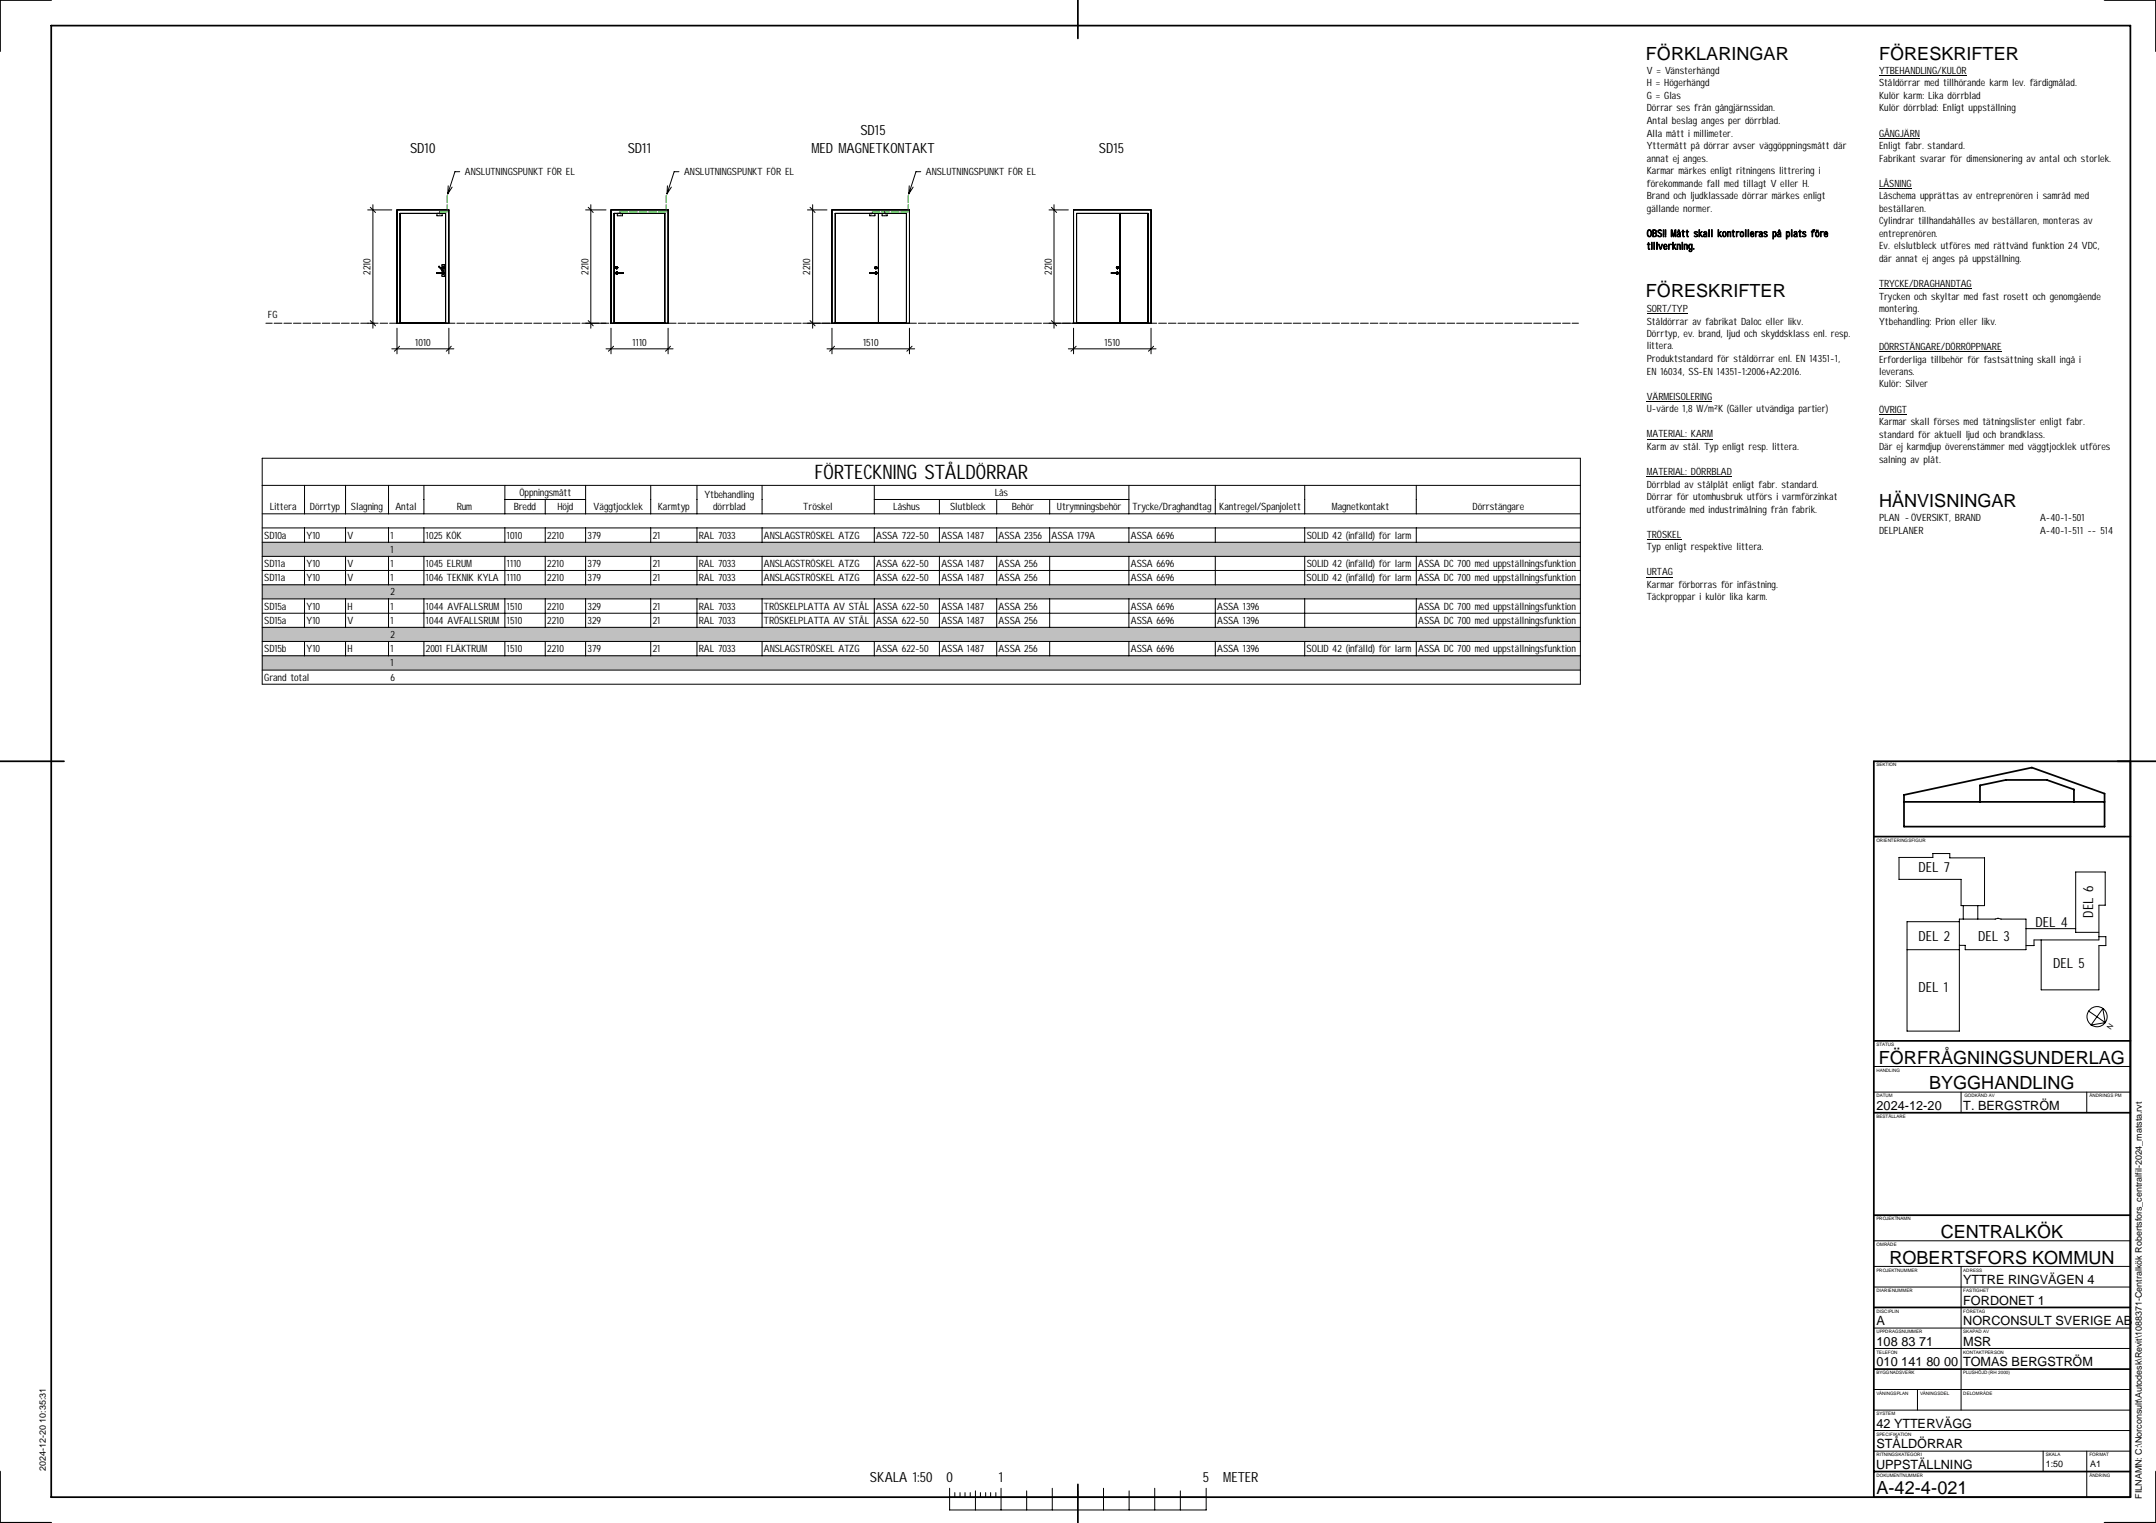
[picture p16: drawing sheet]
<svg xmlns="http://www.w3.org/2000/svg" width="841mm" height="594mm" viewBox="0 0 841 594" stroke-linecap="round" stroke-linejoin="round" font-family="sans-serif">
<defs><g id="words">
<text font-size="7.8" x="317.8" y="186.8">FÖRTECKNING STÅLDÖRRAR</text>
<g font-size="7.1">
<text x="642" y="23.3">FÖRKLARINGAR</text>
<text x="733" y="23.3">FÖRESKRIFTER</text>
<text x="642" y="115.7">FÖRESKRIFTER</text>
<text x="733" y="197.6">HÄNVISNINGAR</text>
<text x="732.9" y="414.9">FÖRFRÅGNINGSUNDERLAG</text>
<text x="752.5" y="424.9">BYGGHANDLING</text>
<text x="757" y="482.9">CENTRALKÖK</text>
<text x="737" y="492.8">ROBERTSFORS KOMMUN</text>
<text x="731.9" y="582.6">A-42-4-021</text>
</g>
<g font-size="5.5">
<text x="335.6" y="52.7">SD15</text>
<text x="159.9" y="59.5">SD10</text>
<text x="244.9" y="59.5">SD11</text>
<text x="316.5" y="59.6">MED MAGNETKONTAKT</text>
<text x="428.7" y="59.5">SD15</text>
<text x="748.4" y="340.3">DEL 7</text>
<text x="816.4" y="357.9" transform="rotate(-90 816.4 357.9)">DEL 6</text>
<text x="794" y="361.5">DEL 4</text>
<text x="748.4" y="366.9">DEL 2</text>
<text x="771.7" y="366.9">DEL 3</text>
<text x="800.9" y="377.6">DEL 5</text>
<text x="748.4" y="387.1">DEL 1</text>
<text x="339.3" y="578.2">SKALA 1:50</text>
<text x="369.2" y="578.2">0</text>
<text x="389.6" y="578.2">1</text>
<text x="469.2" y="578.2">5</text>
<text x="477.2" y="578.2">METER</text>
</g>
<g font-size="5">
<text x="731.9" y="432.9">2024-12-20</text>
<text x="765.8" y="432.9">T. BERGSTRÖM</text>
<text x="765.8" y="500.9">YTTRE RINGVÄGEN 4</text>
<text x="765.8" y="508.9">FORDONET 1</text>
<text x="731.9" y="516.9">A</text>
<text x="765.8" y="516.9">NORCONSULT SVERIGE AB</text>
<text x="731.9" y="524.9">108 83 71</text>
<text x="765.8" y="524.9">MSR</text>
<text x="731.9" y="532.9">010 141 80 00</text>
<text x="765.8" y="532.9">TOMAS BERGSTRÖM</text>
<text x="731.9" y="556.9">42 YTTERVÄGG</text>
<text x="731.9" y="564.9">STÅLDÖRRAR</text>
<text x="731.8" y="572.9">UPPSTÄLLNING</text>
</g>
<g font-size="3.9">
<text x="642.4" y="28.8">V = Vänsterhängd</text>
<text x="733" y="28.8">YTBEHANDLING/KULÖR</text>
<text x="642.4" y="33.7">H = Högerhängd</text>
<text x="733" y="33.7">Ståldörrar med tillhörande karm lev. färdigmålad.</text>
<text x="642.4" y="38.6">G = Glas</text>
<text x="733" y="38.6">Kulör karm: Lika dörrblad</text>
<text x="642.4" y="43.4">Dörrar ses från gångjärnssidan.</text>
<text x="733" y="43.4">Kulör dörrblad: Enligt uppställning</text>
<text x="642.4" y="48.3">Antal beslag anges per dörrblad.</text>
<text x="642.4" y="53.3">Alla mått i millimeter.</text>
<text x="733" y="53.3">GÅNGJÄRN</text>
<text x="642.4" y="58.2">Yttermått på dörrar avser väggöppningsmått där</text>
<text x="733" y="58.2">Enligt fabr. standard.</text>
<text x="642.4" y="63.1">annat ej anges.</text>
<text x="733" y="63.1">Fabrikant svarar för dimensionering av antal och storlek.</text>
<text x="181.4" y="68.2">ANSLUTNINGSPUNKT FÖR EL</text>
<text x="266.9" y="68.2">ANSLUTNINGSPUNKT FÖR EL</text>
<text x="361.2" y="68.2">ANSLUTNINGSPUNKT FÖR EL</text>
<text x="642.4" y="67.9">Karmar märkes enligt ritningens littrering i</text>
<text x="642.4" y="72.8">förekommande fall med tillagt V eller H.</text>
<text x="642.4" y="77.7">Brand och ljudklassade dörrar märkes enligt</text>
<text x="733" y="72.8">LÅSNING</text>
<text x="733" y="77.7">Låschema upprättas av entreprenören i samråd med</text>
<text x="642.4" y="82.6">gällande normer.</text>
<text x="733" y="82.6">beställaren.</text>
<text x="733" y="87.5">Cylindrar tillhandahålles av beställaren, monteras av</text>
<text x="642.4" y="92.4">OBS!! Mått skall kontrolleras på plats före</text>
<text x="733" y="92.5">entreprenören.</text>
<text x="642.4" y="97.3">tillverkning.</text>
<text x="733" y="97.3">Ev. elslutbleck utföres med rättvänd funktion 24 VDC,</text>
<text x="144.5" y="107.3" transform="rotate(-90 144.5 107.3)">2210</text>
<text x="229.5" y="107.3" transform="rotate(-90 229.5 107.3)">2210</text>
<text x="316.1" y="107.3" transform="rotate(-90 316.1 107.3)">2210</text>
<text x="410.3" y="107.3" transform="rotate(-90 410.3 107.3)">2210</text>
<text x="733" y="102.2">där annat ej anges på uppställning.</text>
<text x="733" y="112">TRYCKE/DRAGHANDTAG</text>
<text x="733" y="116.9">Trycken och skyltar med fast rosett och genomgående</text>
<text x="104.5" y="124">FG</text>
<text x="642.4" y="121.7">SORT/TYP</text>
<text x="733" y="121.8">montering.</text>
<text x="642.4" y="126.6">Ståldörrar av fabrikat Daloc eller likv.</text>
<text x="642.4" y="131.5">Dörrtyp, ev. brand, ljud och skyddsklass enl. resp.</text>
<text x="733" y="126.7">Ytbehandling: Prion eller likv.</text>
<text x="162" y="135">1010</text>
<text x="246.7" y="135">1110</text>
<text x="336.6" y="135">1510</text>
<text x="430.9" y="135">1510</text>
<text x="642.4" y="136.3">littera.</text>
<text x="733" y="136.5">DÖRRSTÄNGARE/DÖRRÖPPNARE</text>
<text x="642.4" y="141.2">Produktstandard för ståldörrar enl. EN 14351-1,</text>
<text x="733" y="141.4">Erforderliga tillbehör för fastsättning skall ingå i</text>
<text x="642.4" y="146.1">EN 16034, SS-EN 14351-1:2006+A2:2016.</text>
<text x="733" y="146.3">leverans.</text>
<text x="642.4" y="156">VÄRMEISOLERING</text>
<text x="733" y="151.1">Kulör: Silver</text>
<text x="642.4" y="160.8">U-värde 1,8 W/m²K (Gäller utvändiga partier)</text>
<text x="733" y="161">ÖVRIGT</text>
<text x="733" y="165.9">Karmar skall förses med tätningslister enligt fabr.</text>
<text x="642.4" y="170.6">MATERIAL: KARM</text>
<text x="733" y="170.8">standard för aktuell ljud och brandklass.</text>
<text x="642.4" y="175.5">Karm av stål. Typ enligt resp. littera.</text>
<text x="733" y="175.6">Där ej karmdjup överenstämmer med väggtjocklek utföres</text>
<text x="642.4" y="185.3">MATERIAL: DÖRRBLAD</text>
<text x="733" y="180.5">salning av plåt.</text>
<text x="642.4" y="190.2">Dörrblad av stålplåt enligt fabr. standard.</text>
<text x="202.6" y="193.5">Öppningsmått</text>
<text x="274.7" y="194.2">Ytbehandling</text>
<text x="388" y="193.5">Lås</text>
<text x="642.4" y="195.1">Dörrar för utomhusbruk utförs i varmförzinkat</text>
<text x="105.2" y="199.1">Littera</text>
<text x="120.9" y="199.1">Dörrtyp</text>
<text x="136.9" y="199.1">Slagning</text>
<text x="154.3" y="199.1">Antal</text>
<text x="178.1" y="199.1">Rum</text>
<text x="200.4" y="199.1">Bredd</text>
<text x="217.4" y="199.1">Höjd</text>
<text x="231.6" y="199.1">Väggtjocklek</text>
<text x="256.5" y="199.1">Karmtyp</text>
<text x="278.1" y="199">dörrblad</text>
<text x="313.4" y="199.1">Tröskel</text>
<text x="348.4" y="199.1">Låshus</text>
<text x="370.6" y="199.1">Slutbleck</text>
<text x="394.6" y="199.1">Behör</text>
<text x="412.2" y="199.1">Utrymningsbehör</text>
<text x="441.7" y="199.1">Trycke/Draghandtag</text>
<text x="475.6" y="199.1">Kantregel/Spanjolett</text>
<text x="519.5" y="199.1">Magnetkontakt</text>
<text x="574.4" y="199.1">Dörrstängare</text>
<text x="642.4" y="200">utförande med industrimålning från fabrik.</text>
<text x="733" y="203.4">PLAN</text>
<text x="743" y="203.4">-</text>
<text x="745.5" y="203.4">ÖVERSIKT, BRAND</text>
<text x="795.8" y="203.4">A</text>
<text x="798.1" y="203.4">-</text>
<text x="799.8" y="203.4">40</text>
<text x="803.6" y="203.4">-</text>
<text x="805.3" y="203.4">1</text>
<text x="806.6" y="203.4">-</text>
<text x="808.4" y="203.4">501</text>
<text x="642.4" y="209.7">TRÖSKEL</text>
<text x="733" y="208.3">DELPLANER</text>
<text x="795.8" y="208.3">A</text>
<text x="798.1" y="208.3">-</text>
<text x="799.8" y="208.3">40</text>
<text x="803.6" y="208.3">-</text>
<text x="805.3" y="208.3">1</text>
<text x="806.6" y="208.3">-</text>
<text x="808.4" y="208.3">511</text>
<text x="814.2" y="208.3">--</text>
<text x="819.3" y="208.3">514</text>
<text x="103" y="210.1">SD10a</text>
<text x="119.5" y="210.1">Y10</text>
<text x="135.6" y="210.1">V</text>
<text x="152.3" y="210.1">1</text>
<text x="152.3" y="215.6">1</text>
<text x="166.1" y="210.1">1025 KÖK</text>
<text x="197.7" y="210.1">1010</text>
<text x="213.4" y="210.1">2210</text>
<text x="229.2" y="210.1">379</text>
<text x="254.6" y="210.1">21</text>
<text x="272.5" y="210.1">RAL 7033</text>
<text x="297.9" y="210.1">ANSLAGSTRÖSKEL ATZG</text>
<text x="341.8" y="210.1">ASSA 722-50</text>
<text x="367.2" y="210.1">ASSA 1487</text>
<text x="389.6" y="210.1">ASSA 2356</text>
<text x="410.2" y="210.1">ASSA 179A</text>
<text x="441.1" y="210.1">ASSA 6696</text>
<text x="509.7" y="210.1">SOLID 42 (infälld) för larm</text>
<text x="642.4" y="214.6">Typ enligt respektive littera.</text>
<text x="103" y="221.1">SD11a</text>
<text x="119.5" y="221.1">Y10</text>
<text x="135.6" y="221.1">V</text>
<text x="152.3" y="221.1">1</text>
<text x="166.1" y="221.1">1045 ELRUM</text>
<text x="197.7" y="221.1">1110</text>
<text x="213.4" y="221.1">2210</text>
<text x="229.2" y="221.1">379</text>
<text x="254.6" y="221.1">21</text>
<text x="272.5" y="221.1">RAL 7033</text>
<text x="297.9" y="221.1">ANSLAGSTRÖSKEL ATZG</text>
<text x="341.8" y="221.1">ASSA 622-50</text>
<text x="367.2" y="221.1">ASSA 1487</text>
<text x="389.5" y="221.1">ASSA 256</text>
<text x="441.1" y="221.1">ASSA 6696</text>
<text x="509.7" y="221.1">SOLID 42 (infälld) för larm ASSA DC 700 med uppställningsfunktion</text>
<text x="103" y="226.7">SD11a</text>
<text x="119.5" y="226.7">Y10</text>
<text x="135.6" y="226.7">V</text>
<text x="152.3" y="226.7">1</text>
<text x="166.1" y="226.7">1046 TEKNIK KYLA</text>
<text x="197.7" y="226.7">1110</text>
<text x="213.4" y="226.7">2210</text>
<text x="229.2" y="226.7">379</text>
<text x="254.6" y="226.7">21</text>
<text x="272.5" y="226.7">RAL 7033</text>
<text x="297.9" y="226.7">ANSLAGSTRÖSKEL ATZG</text>
<text x="341.8" y="226.7">ASSA 622-50</text>
<text x="367.2" y="226.7">ASSA 1487</text>
<text x="389.5" y="226.7">ASSA 256</text>
<text x="441.1" y="226.7">ASSA 6696</text>
<text x="509.7" y="226.7">SOLID 42 (infälld) för larm ASSA DC 700 med uppställningsfunktion</text>
<text x="642.4" y="224.5">URTAG</text>
<text x="152.3" y="232.2">2</text>
<text x="642.4" y="229.4">Karmar förborras för infästning.</text>
<text x="103" y="237.8">SD15a</text>
<text x="119.5" y="237.8">Y10</text>
<text x="135.6" y="237.8">H</text>
<text x="152.3" y="237.8">1</text>
<text x="166.1" y="237.8">1044 AVFALLSRUM</text>
<text x="197.7" y="237.8">1510</text>
<text x="213.4" y="237.8">2210</text>
<text x="229.2" y="237.8">329</text>
<text x="254.6" y="237.8">21</text>
<text x="272.5" y="237.8">RAL 7033</text>
<text x="297.9" y="237.8">TRÖSKELPLATTA AV STÅL ASSA 622-50</text>
<text x="367.2" y="237.8">ASSA 1487</text>
<text x="389.6" y="237.8">ASSA 256</text>
<text x="441.1" y="237.8">ASSA 6696</text>
<text x="474.8" y="237.8">ASSA 1396</text>
<text x="553.2" y="237.8">ASSA DC 700 med uppställningsfunktion</text>
<text x="642.4" y="234.2">Täckproppar i kulör lika karm.</text>
<text x="103" y="243.3">SD15a</text>
<text x="119.5" y="243.3">Y10</text>
<text x="135.6" y="243.3">V</text>
<text x="152.3" y="243.3">1</text>
<text x="166.1" y="243.3">1044 AVFALLSRUM</text>
<text x="197.7" y="243.3">1510</text>
<text x="213.4" y="243.3">2210</text>
<text x="229.2" y="243.3">329</text>
<text x="254.6" y="243.3">21</text>
<text x="272.5" y="243.3">RAL 7033</text>
<text x="297.9" y="243.3">TRÖSKELPLATTA AV STÅL ASSA 622-50</text>
<text x="367.2" y="243.3">ASSA 1487</text>
<text x="389.6" y="243.3">ASSA 256</text>
<text x="441.1" y="243.3">ASSA 6696</text>
<text x="474.8" y="243.3">ASSA 1396</text>
<text x="553.2" y="243.3">ASSA DC 700 med uppställningsfunktion</text>
<text x="152.3" y="248.8">2</text>
<text x="103" y="254.4">SD15b</text>
<text x="119.5" y="254.4">Y10</text>
<text x="135.6" y="254.4">H</text>
<text x="152.3" y="254.4">1</text>
<text x="166.1" y="254.4">2001 FLÄKTRUM</text>
<text x="197.7" y="254.4">1510</text>
<text x="213.4" y="254.4">2210</text>
<text x="229.2" y="254.4">379</text>
<text x="254.6" y="254.4">21</text>
<text x="272.5" y="254.4">RAL 7033</text>
<text x="297.9" y="254.4">ANSLAGSTRÖSKEL ATZG</text>
<text x="341.8" y="254.4">ASSA 622-50</text>
<text x="367.2" y="254.4">ASSA 1487</text>
<text x="389.5" y="254.4">ASSA 256</text>
<text x="441.1" y="254.4">ASSA 6696</text>
<text x="474.8" y="254.4">ASSA 1396</text>
<text x="509.7" y="254.4">SOLID 42 (infälld) för larm ASSA DC 700 med uppställningsfunktion</text>
<text x="152.3" y="259.9">1</text>
<text x="103" y="265.5">Grand total</text>
<text x="152.3" y="265.5">6</text>
</g>
<g font-size="3.5">
<text x="17.9" y="573.8" transform="rotate(-90 17.9 573.8)">2024-12-20 10:35:31</text>
<text x="798" y="572.3">1:50</text>
<text x="815.3" y="572.3">A1</text>
<text x="835.4" y="584.5" transform="rotate(-90 835.4 584.5)">FILNAMN: C:\Norconsult\Autodesk\Revit\1088371-Centralkök Robertsfors_centralfil-2024_matsta.rvt</text>
</g>
<text font-size="2.8" x="823.4" y="401.7" transform="rotate(-56 823.4 401.7)">N</text>
<g font-size="1.8">
<text x="731.9" y="299">SEKTION</text>
<text x="731.9" y="328.3">ORIENTERINGSFIGUR</text>
<text x="731.9" y="407.9">STATUS</text>
<text x="731.9" y="418">HANDLING</text>
<text x="731.9" y="428">DATUM</text>
<text x="766.2" y="428">GODKÄND AV</text>
<text x="815" y="428">ÄNDRINGS PM</text>
<text x="731.9" y="435.9">BESTÄLLARE</text>
<text x="731.9" y="476">PROJEKTNAMN</text>
<text x="731.9" y="486">OMRÅDE</text>
<text x="731.9" y="496">PROJEKTNUMMER</text>
<text x="765.8" y="496">ADRESS</text>
<text x="731.9" y="503.9">DIARIENUMMER</text>
<text x="765.8" y="503.9">FASTIGHET</text>
<text x="731.9" y="512">DISCIPLIN</text>
<text x="765.8" y="512">FÖRETAG</text>
<text x="731.9" y="519.9">UPPDRAGSNUMMER</text>
<text x="765.8" y="519.9">SKAPAD AV</text>
<text x="731.9" y="528">TELEFON</text>
<text x="765.8" y="528">KONTAKTPERSON</text>
<text x="731.9" y="535.9">BYGGNADSVERK</text>
<text x="765.8" y="535.9">PLUSHÖJD (RH 2000)</text>
<text x="731.9" y="544">VÅNINGSPLAN</text>
<text x="749" y="544">VÅNINGSDEL</text>
<text x="765.8" y="544">DELOMRÅDE</text>
<text x="731.9" y="551.9">SYSTEM</text>
<text x="731.9" y="560">SPECIFIKATION</text>
<text x="731.9" y="567.9">RITNINGSKATEGORI</text>
<text x="798" y="567.9">SKALA</text>
<text x="815" y="567.9">FORMAT</text>
<text x="731.9" y="576">DOKUMENTNUMMER</text>
<text x="815" y="576">ÄNDRING</text>
</g>
</g></defs>
<path d="M239.5 125.9h19.8" fill="none" stroke="#0ff" stroke-width=".39"/>
<g fill="#fff">
<path d="M342.6 83.2h11v42.6h-11z"/>
<path d="M339.3 106.3h2.6v.4h-2.6z"/>
<path d="M341.4 106.1h.7v.7h-.7z"/>
<path d="M341.3 104.1h.8v.6h-.8z"/>
<path d="M325.8 83.2h16.8v42.6h-16.8z"/>
<path d="M324.5 81.9h30.3v44.2h-30.3z"/>
</g>
<path d="M325.8 125.9h27.8" fill="none" stroke="#0ff" stroke-width=".39"/>
<g fill="#fff">
<path d="M170.4 106.3h2.7v.4h-2.7z"/>
<path d="M172.6 106.1h.6v.7h-.6z"/>
<path d="M172.5 104h.7v.8h-.7z"/>
<path d="M156 83.2h17.8v42.6h-17.8z"/>
<path d="M154.9 81.9h20.2v44.2h-20.2z"/>
</g>
<path d="M156 125.9h17.8" fill="none" stroke="#0ff" stroke-width=".39"/>
<g fill="#c0c0c0">
<path d="M102.3 211.4h514.2v5.6h-514.2z"/>
<path d="M102.3 228h514.2v5.6h-514.2z"/>
<path d="M102.3 255.8h514.2v5.6h-514.2z"/>
<path d="M102.3 244.7h514.2v5.6h-514.2z"/>
</g>
<g fill="#fff">
<path d="M436.9 83.2h10.9v42.6h-10.9z"/>
<path d="M433.5 106.3h2.5v.4h-2.5z"/>
<path d="M435.5 106.1h.8v.7h-.8z"/>
<path d="M435.4 104h.9v.8h-.9z"/>
<path d="M419.9 83.2h17v42.6h-17z"/>
<path d="M418.8 81.9h30.2v44.2h-30.2z"/>
</g>
<path d="M419.9 125.9h27.9" fill="none" stroke="#0ff" stroke-width=".39"/>
<path d="M170.6 83.2l-.2 .2M172 83.2l-.9 1M241.3 83.2l-.5 .5M242.7 83.2l-.9 1M340.3 83.2l-.9 1M341.3 83.7l-.5 .5M344.5 83.2l-.4 .5M345.9 83.2l-.9 1" fill="none" stroke="#9d9d9d" stroke-width=".39"/>
<g fill="none" stroke="#000" stroke-width=".39">
<path d="M733 29.5h34.2M733 54h15.9M733 73.5h12.7M170.4 83.2v1h2.1v-1M240.8 83.2v1h2v-1M339.3 83.2v1h2v-1M342.6 83.2v42.6M344.1 83.2v1h1.9v-1M436.9 83.2v42.6M171.5 104.6l.7 .6M171.6 104.1l-.3-.3-.3 .3 .4 .3M171.8 104.3l.7 .7"/>
<path d="M172.4 103.3h.9l-.2 4.5-.7-.1zM172.5 106.3l.2-.2 .5 .2-.3 .6-.4-.2M172.5 104.2l.4-.2 .3 .6-.5 .2zM172.6 105.1l.4 .4-.3 .2-.4-.3M172.9 106.3h.1M172.9 106.7h.1M173 106.3h.1M173 106.7h.1M173 106.3h-2.6v.4h2.6M173 106.3l.1 .1M173.1 106.4h.1M173.1 106.6h.1"/>
<path d="M173.1 106.4v.2M173.1 106.6l-.1 .1M240.2 104.2l.6-.1a.43 .43 0 0 1 .1 .5 .43 .43 0 0 1-.4 .2zM240.4 106.6h.1M240.4 106.4h.1M240.4 106.6l.1 .1M240.4 106.4v.2M240.4 106.8h.1M240.4 104.1h.1M240.5 106.7h.1M240.5 106.3h.1M240.5 106.3h2.5v.4h-2.5"/>
<path d="M240.5 106.3l-.1 .1M240.9 106.3l-.4-.2-.3 .2 .3 .6 .4-.2M240.9 106.3h.1M341.3 106.3l.2-.2 .6 .2-.2 .5-.6-.1M341.3 104.2l.6-.1 .2 .5-.6 .2zM341.5 106.8h.1M341.5 104.1h.1M341.8 106.3h.1M341.8 106.7h.1M341.8 106.3h-2.5v.4h2.5M341.8 106.3v.4M433.5 106.3h2.5v.4h-2.5z"/>
<path d="M435.5 106.3l.4-.2 .4 .3-.4 .5-.4-.2M435.5 104.2l.4-.2 .4 .5-.5 .3zM435.9 106.3h.1M435.9 106.7h.1M436 106.4h.1M436 106.6h.1M733 112.7h36.1M103.7 126.1h2.5M106.9 126.1h3.1M110.7 126.1h3M114.5 126.1h2.9M118.2 126.1h3"/>
<path d="M121.9 126.1h3.1M125.7 126.1h3M129.5 126.1h3M133.2 126.1h3M137 126.1h3M140.7 126.1h3M144.4 126.1h3.1M148.3 126.1h2.9M152 126.1h25.5M154.9 126.1v-44.2h20.2v44.2M156 125.8h17.8M156 126.1v-42.9h17.8v42.9"/>
<path d="M178.2 126.1h3M181.9 126.1h3.1M185.7 126.1h3M189.5 126.1h2.9M193.2 126.1h3M196.9 126.1h3.1M200.7 126.1h3M204.5 126.1h2.9M208.2 126.1h3M212 126.1h3M215.7 126.1h3M219.5 126.1h3"/>
<path d="M223.2 126.1h3M227 126.1h3M230.7 126.1h3M234.4 126.1h3.1M238.3 126.1h25.4M238.3 126.1v-44.2h22.3v44.2M239.5 126.1v-42.9h19.8v42.9M239.5 125.8h19.8M264.5 126.1h3M268.2 126.1h3M271.9 126.1h3.1M275.7 126.1h3"/>
<path d="M279.5 126.1h2.9M283.2 126.1h3.1M286.9 126.1h3.1M290.7 126.1h3M294.5 126.1h2.9M298.2 126.1h3M302 126.1h3M305.7 126.1h3M309.5 126.1h3M313.2 126.1h3M317 126.1h3M320.7 126.1h3"/>
<path d="M324.4 126.1h33.1M324.5 126.1v-44.2h30.3v44.2M325.8 125.8h27.8M325.8 126.1v-42.9h27.8v42.9M358.2 126.1h3M361.9 126.1h3.1M365.8 126.1h2.9M369.5 126.1h2.9M373.2 126.1h3.1M376.9 126.1h3.1M380.7 126.1h3M384.5 126.1h2.9"/>
<path d="M388.2 126.1h3M392 126.1h3M395.7 126.1h3M399.5 126.1h3M403.2 126.1h3M407 126.1h3M410.7 126.1h3M414.4 126.1h3.1M418.3 126.1h32.9M418.8 126.1v-44.2h30.2v44.2M419.9 125.8h27.9M419.9 126.1v-42.9h27.9v42.9"/>
<path d="M452 126.1h3M455.8 126.1h2.9M459.5 126.1h2.9M463.2 126.1h3.1M466.9 126.1h3.1M470.7 126.1h3M474.5 126.1h2.9M478.2 126.1h3M482 126.1h3M485.7 126.1h3M489.5 126.1h3M493.2 126.1h3"/>
<path d="M497 126.1h3M500.7 126.1h3.1M504.4 126.1h3.1M508.3 126.1h2.9M512 126.1h2.9M515.7 126.1h3.1M519.5 126.1h3M523.2 126.1h3M527 126.1h3M530.7 126.1h3M534.5 126.1h3M538.2 126.1h3"/>
<path d="M542 126.1h3M545.8 126.1h2.9M549.5 126.1h2.9M553.2 126.1h3.1M556.9 126.1h3.1M560.7 126.1h3M564.5 126.1h2.9M568.2 126.1h3M572 126.1h3M575.7 126.1h3M579.5 126.1h3M583.3 126.1h2.9"/>
<path d="M587 126.1h3M590.7 126.1h3.1M594.4 126.1h3.1M598.3 126.1h2.9M602 126.1h2.9M605.7 126.1h3.1M609.5 126.1h3M613.2 126.1h2.5M733 137.2h47.8M733 161.7h10.9M102.3 261.4h514.2"/>
</g>
<g fill="none" stroke="#00a600" stroke-width=".39">
<path d="M174.4 79.8v2.8h-3v.6M174.4 76.3v2.8M259.8 79.8v2.8h-3M259.8 76.3v2.8M354.2 79.8v2.8h-2.8M354.2 76.3v2.8M244.9 82.6h-3.1v.6M245.6 82.6h3M249.3 82.6h3M253.1 82.6h3M343.2 82.6h-2.9v.6M343.9 82.6h3"/>
<path d="M345.1 82.6v.6M347.6 82.6h3.1"/>
</g>
<g fill="#fff">
<path d="M642.4 25h28.4v4.9h-28.4z"/>
<path d="M642.4 29.9h24.6v4.9h-24.6z"/>
<path d="M642.4 34.8h13.3v4.8h-13.3z"/>
<path d="M642.4 39.6h49.9v4.9h-49.9z"/>
<path d="M642.4 44.5h52v4.9h-52z"/>
<path d="M642.4 49.4h33.7v5h-33.7z"/>
<path d="M642.4 54.4h79.5v4.9h-79.5z"/>
<path d="M642.4 59.3h23.8v4.8h-23.8z"/>
<path d="M642.4 64.1h67.7v4.9h-67.7z"/>
<path d="M642.4 69h63.4v4.9h-63.4z"/>
<path d="M642.4 73.9h69.7v4.9h-69.7z"/>
<path d="M642.4 78.8h25.5v4.9h-25.5z"/>
<path d="M642.4 88.6h70.8v4.9h-70.8z"/>
<path d="M642.4 93.5h18.8v4.9h-18.8z"/>
<path d="M733 199.6h8v4.9h-8z"/>
<path d="M743 199.6h1.8v4.9h-1.8z"/>
<path d="M745.5 199.6h27.3v4.9h-27.3z"/>
<path d="M795.8 199.6h2.3v4.9h-2.3z"/>
<path d="M798.1 199.6h1.7v4.9h-1.7z"/>
<path d="M799.8 199.6h3.8v4.9h-3.8z"/>
<path d="M803.6 199.6h1.7v4.9h-1.7z"/>
<path d="M805.3 199.6h1.3v4.9h-1.3z"/>
<path d="M806.6 199.6h1.8v4.9h-1.8z"/>
<path d="M808.4 199.6h4.8v4.9h-4.8z"/>
<path d="M733 204.5h17.3v4.9h-17.3z"/>
<path d="M795.8 204.5h2.3v4.9h-2.3z"/>
<path d="M798.1 204.5h1.7v4.9h-1.7z"/>
<path d="M799.8 204.5h3.8v4.9h-3.8z"/>
<path d="M803.6 204.5h1.7v4.9h-1.7z"/>
<path d="M805.3 204.5h1.3v4.9h-1.3z"/>
<path d="M806.6 204.5h1.8v4.9h-1.8z"/>
<path d="M808.4 204.5h5.8v4.9h-5.8z"/>
<path d="M814.2 204.5h3.6v4.9h-3.6z"/>
<path d="M819.3 204.5h5v4.9h-5z"/>
</g>
<g fill="none" stroke="#000" stroke-width=".39">
<path d="M145.5 79.8v48.2M174.8 72.5l-.1 3.1M176.4 73l-1.7 2.6M179.3 67h-1.8l-2.8 8.6M230.5 79.8v48.2M260.4 72.5l-.2 3.1M261.9 73l-1.7 2.6M264.8 67h-1.8l-2.8 8.6M317 79.8v48.2M143.4 81.9h9.4M144.4 80.9l2.1 2M228.4 81.9h8"/>
<path d="M229.4 80.9l2 2M315 81.9h7.6M316 80.9l1.9 2M143.4 126.1h2.7M144.4 125.1l2.1 2M152.8 136.1h24.2M154.9 128v10M155.9 135l-2.1 2M175.1 128v10M176 135l-1.9 2M228.4 126.1h8M229.4 125.1l2 2"/>
<path d="M236.4 136.1h26.2M238.3 128v10M239.4 135l-2.1 2M260.6 128v10M261.5 135l-1.9 2M315 126.1h36.5M316 125.1l1.9 2M322.6 136.1h34.2M324.5 128v10M325.5 135l-1.9 2M354.8 128v10M355.8 135l-2.1 2"/>
</g>
<path d="M104.5 120.1h3.7v5h-3.7z" fill="#fff"/>
<g fill="none" stroke="#000" stroke-width=".39">
<path d="M354.7 72.5l-.2 3.1M356.2 73l-1.7 2.6M359.2 67h-1.9l-2.8 8.6M411.1 79.8v48.2M409.2 81.9h7.5M410.1 80.9l2.1 2M409.2 126.1h36.6M410.1 125.1l2.1 2M416.7 136.1h34.2M418.8 128v10M419.8 135l-2.1 2M449 128v10"/>
<path d="M450 135l-2 2M642.4 122.4h15.9M642.4 156.6h25.5M642.4 171.3h25.7M642.4 186h33.2M642.4 210.4h13.4M642.4 225.1h10.1M740.7 334.4h13.3v-1.5h6.6v1.7h13.5v18.6h-9.1v-10.2h-24.3zM764.3 359.5h-20.4v42.7h20.4v-43.7h14l1.1-.4 1.1 .4h9.8v11.9h-23.7v-1.7h-2.3M765.8 353.2v5.3M771.5 353.2v5.3M743.9 370.4h20.4"/>
<path d="M790.3 362.2h19.4M818.7 363.6h-9v-23.5h11.5v13h-2.5v13.5h-25.3v2.2h-3.1M818.7 365.3h2.7v3.5h-2.7v17.3h-22.5v-19.5M814.7 394.4l6.5 4.5M820.3 393.4l.9 5.5-5.5 .9zM730.9 416h100.1M730.9 426h100.1M765 426v8M814 426v8M730.9 493.9h100.1M730.9 484h100.1M765 493.9v56.1"/>
<path d="M730.9 518h100.1M730.9 502h100.1M730.9 525.9h100.1M730.9 558h100.1M730.9 550h100.1M730.9 542h100.1M747.9 542v8M730.9 566h100.1M797 566v8M814 566v17.9M370.4 580.5v8.4h100.1v-8.4M370.4 583.9h100.1"/>
<path d="M372.4 582.2v1.7M374.5 582.2v1.7M376.4 582.2v1.7M378.5 582.2v1.7M380.5 581.5v7.4M382.4 582.2v1.7M384.5 582.2v1.7M386.4 582.2v1.7M388.5 582.2v1.7M390.5 580.5v8.4M400.5 581.5v7.4M410.5 580.5v8.4"/>
<path d="M420.5 581.5v2.4M430.4 580.5v8.4M440.4 581.5v7.4M450.4 580.5v8.4M460.4 581.5v7.4"/>
<circle cx="818" cy="396.5" r="3.9"/>
</g>
<g fill="none" stroke="#000" stroke-width=".68">
<path d="M20 0h-20v20M420.5 0v15M820.9 0h20.1v20M20 10h811v573.9h-811zM0 296.9h25M841 296.9h-110.1v287M742.7 310l49.9-10.6 28.3 10.1v12.9h-78.2zM742.7 312.8h78.2M772.3 312.8v-6.5l10.1-2.1h16l10.6 3.7v4.9M730.9 326.3h100.1M730.9 406h100.1M730.9 434h100.1"/>
<path d="M730.9 474h100.1M730.9 509.9h100.1M730.9 534h100.1M0 574v19.9h20M420.5 579v14.9M730.9 574h100.1M841 574v19.9h-20.1"/>
</g>
<g fill="#fff">
<path d="M800.9 372.4h12.2v6.7h-12.2z"/>
<path d="M771.7 361.7h12.2v6.8h-12.2z"/>
</g>
<g fill="none" stroke="#000" stroke-width=".39">
<path d="M102.3 178.7h514.2v88.2h-514.2zM102.3 189.3h514.2M118.8 189.3v11.1M134.8 189.3v11.1M151.6 189.3v11.1M165.4 189.3v11.1M196.9 189.3v11.1M196.9 194.8h31.5M212.7 194.8v5.6M228.4 189.3v11.1M253.8 189.3v11.1M271.9 189.3v11.1"/>
<path d="M297.3 189.3v11.1M341 189.3v11.1M341 194.8h99.4M366.4 194.8v5.6M388.8 194.8v5.6M409.4 194.8v5.6M440.4 189.3v11.1M474 189.3v11.1M508.9 189.3v11.1M552.4 189.3v11.1M102.3 217h514.2M102.3 211.5h514.2"/>
<path d="M102.3 205.9h514.2M102.3 200.4h514.2M118.8 205.9v5.6M118.8 217v11.1M134.8 205.9v5.6M134.8 217v11.1M151.6 205.9v5.6M151.6 217v11.1M165.4 205.9v5.6M165.4 217v11.1M196.9 205.9v5.6M196.9 217v11.1"/>
<path d="M212.7 205.9v5.6M212.7 217v11.1M228.4 205.9v5.6M228.4 217v11.1M253.8 205.9v5.6M253.8 217v11.1M271.9 205.9v5.6M271.9 217v11.1M297.3 205.9v5.6M297.3 217v11.1M341 205.9v5.6M341 217v11.1"/>
<path d="M366.4 205.9v5.6M366.4 217v11.1M388.8 205.9v5.6M388.8 217v11.1M409.4 205.9v5.6M409.4 217v11.1M440.4 205.9v5.6M440.4 217v11.1M474 205.9v5.6M474 217v11.1M508.9 205.9v5.6M508.9 217v11.1"/>
<path d="M552.4 205.9v5.6M552.4 217v11.1M102.3 239.2h514.2M102.3 233.6h514.2M102.3 228.1h514.2M102.3 222.5h514.2M118.8 233.6v11.1M134.8 233.6v11.1M151.6 233.6v11.1M165.4 233.6v11.1M196.9 233.6v11.1M212.7 233.6v11.1"/>
<path d="M228.4 233.6v11.1M253.8 233.6v11.1M271.9 233.6v11.1M297.3 233.6v11.1M341 233.6v11.1M366.4 233.6v11.1M388.8 233.6v11.1M409.4 233.6v11.1M440.4 233.6v11.1M474 233.6v11.1M508.9 233.6v11.1M552.4 233.6v11.1"/>
<path d="M102.3 255.8h514.2M102.3 250.2h514.2M102.3 244.7h514.2M118.8 250.2v5.6M134.8 250.2v5.6M151.6 250.2v5.6M165.4 250.2v5.6M196.9 250.2v5.6M212.7 250.2v5.6M228.4 250.2v5.6M253.8 250.2v5.6M271.9 250.2v5.6"/>
<path d="M297.3 250.2v5.6M341 250.2v5.6M366.4 250.2v5.6M388.8 250.2v5.6M409.4 250.2v5.6M440.4 250.2v5.6M474 250.2v5.6M508.9 250.2v5.6M552.4 250.2v5.6"/>
</g>
<use href="#words"/>
</svg>
